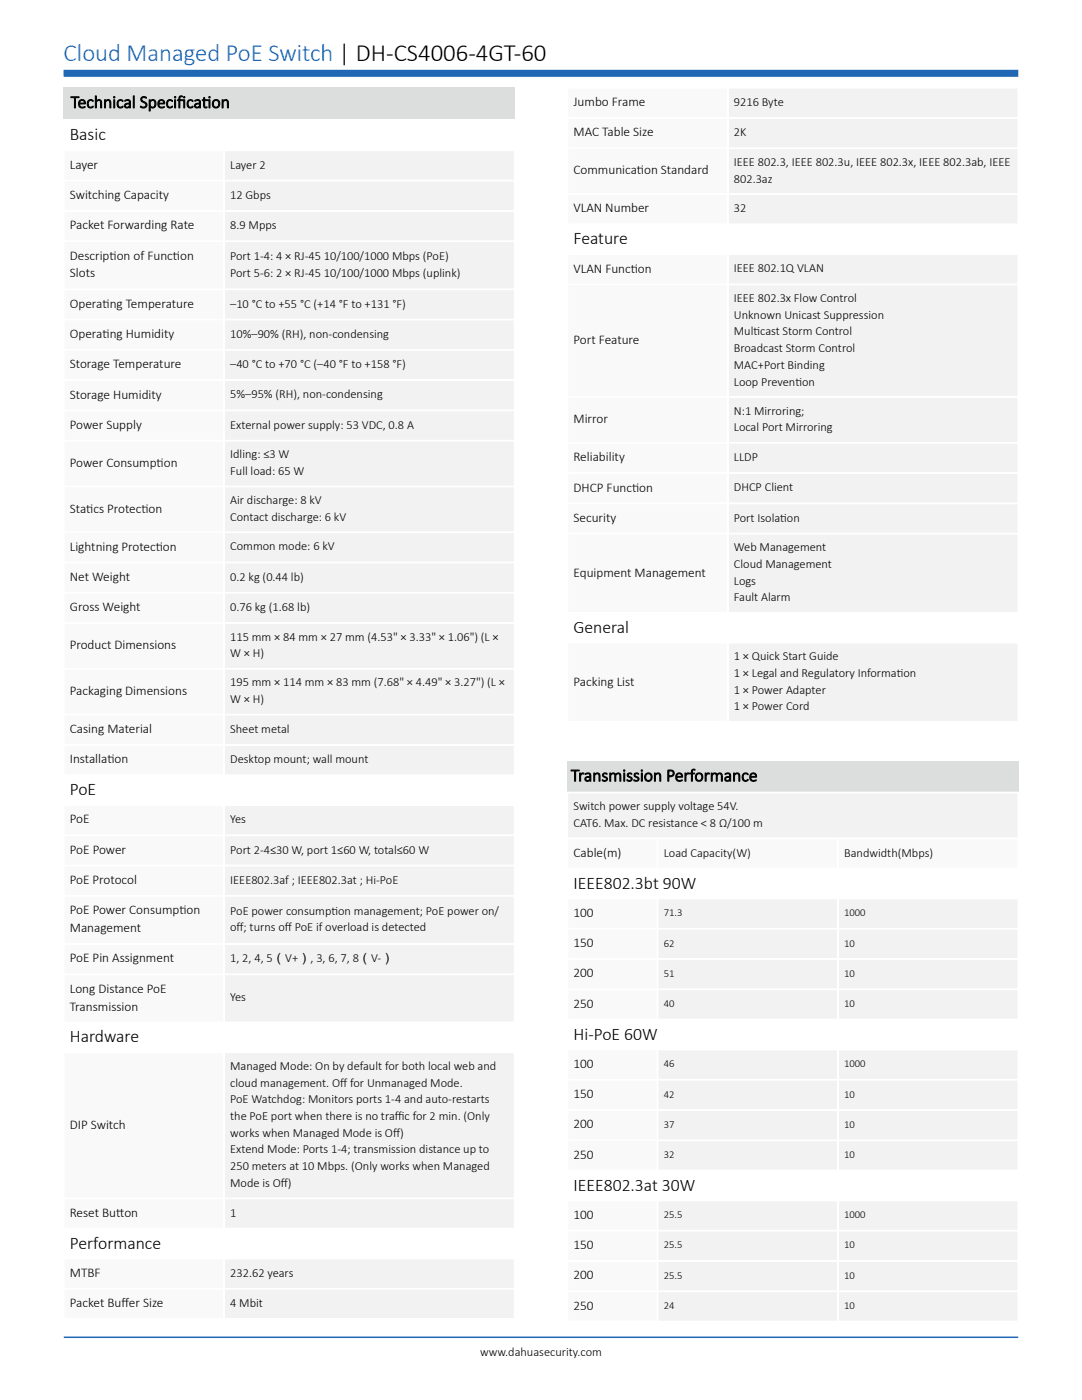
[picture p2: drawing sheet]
<svg xmlns="http://www.w3.org/2000/svg" width="216mm" height="279mm" viewBox="0 0 216 279" stroke-linecap="round" stroke-linejoin="round" font-family="sans-serif">
<defs><g id="words">
<text font-size="4.9" fill="#2068b3" x="12.7" y="12.2">Cloud Managed PoE Switch | DH-CS4006-4GT-60</text>
<g font-size="3.5">
<text x="14.1" y="21.5">Technical Specif</text>
<text x="35.3" y="21.5">icat</text>
<text x="40.3" y="21.5">ion</text>
<text x="13.9" y="28">Basic</text>
<text x="114.4" y="48.8">Feature</text>
<text x="114.4" y="126.3">General</text>
<text x="113.9" y="155.9">Transmission Performance</text>
<text x="13.9" y="158.7">PoE</text>
<text x="114.4" y="177.3">IEEE802.3bt 90W</text>
<text x="13.9" y="208">Hardware</text>
<text x="114.4" y="207.5">Hi-PoE 60W</text>
<text x="114.4" y="237.6">IEEE802.3at 30W</text>
<text x="13.9" y="249.2">Performance</text>
</g>
<g font-size="2.6">
<text x="114.4" y="21.2">Jumbo Frame</text>
<text x="114.4" y="27.2">MAC Table Size</text>
<text x="13.9" y="33.7">Layer</text>
<text x="114.4" y="34.8">Communicat</text>
<text x="127.1" y="34.8">ion Standard</text>
<text x="13.9" y="39.7">Switching Capacity</text>
<text x="13.9" y="45.8">Packet Forwarding Rate</text>
<text x="114.4" y="42.4">VLAN Number</text>
<text x="13.9" y="51.8">Descript</text>
<text x="21.9" y="51.8">ion of Funct</text>
<text x="34.5" y="51.8">ion</text>
<text x="13.9" y="55.4">Slots</text>
<text x="114.4" y="54.4">VLAN Funct</text>
<text x="125.9" y="54.4">ion</text>
<text x="13.9" y="61.4">Operat</text>
<text x="20.5" y="61.4">ing Temperature</text>
<text x="13.9" y="67.5">Operat</text>
<text x="20.5" y="67.5">ing Humidity</text>
<text x="114.4" y="68.7">Port Feature</text>
<text x="13.9" y="73.5">Storage Temperature</text>
<text x="13.9" y="79.5">Storage Humidity</text>
<text x="13.9" y="85.6">Power Supply</text>
<text x="114.4" y="84.5">Mirror</text>
<text x="13.9" y="93.2">Power Consumpt</text>
<text x="31.3" y="93.2">ion</text>
<text x="114.4" y="92.1">Reliability</text>
<text x="114.4" y="98.1">DHCP Funct</text>
<text x="126.1" y="98.1">ion</text>
<text x="13.9" y="102.3">Stat</text>
<text x="17.2" y="102.3">ics Protect</text>
<text x="28.2" y="102.3">ion</text>
<text x="114.4" y="104.1">Security</text>
<text x="13.9" y="109.9">Lightning Protect</text>
<text x="31.1" y="109.9">ion</text>
<text x="13.9" y="115.9">Net Weight</text>
<text x="114.4" y="115.1">Equipment Management</text>
<text x="13.9" y="122">Gross Weight</text>
<text x="13.9" y="129.6">Product Dimensions</text>
<text x="114.4" y="136.8">Packing List</text>
<text x="13.9" y="138.7">Packaging Dimensions</text>
<text x="13.9" y="146.3">Casing Material</text>
<text x="13.9" y="152.3">Installat</text>
<text x="21.4" y="152.3">ion</text>
<text x="13.9" y="164.3">PoE</text>
<text x="13.9" y="170.4">PoE Power</text>
<text x="114.4" y="171">Cable(m)</text>
<text x="13.9" y="176.4">PoE Protocol</text>
<text x="13.9" y="182.5">PoE Power Consumpt</text>
<text x="35.8" y="182.5">ion</text>
<text x="114.4" y="183">100</text>
<text x="13.9" y="186">Management</text>
<text x="114.4" y="189">150</text>
<text x="13.9" y="192.1">PoE Pin Assignment</text>
<text x="114.4" y="195.1">200</text>
<text x="13.9" y="198.1">Long Distance PoE</text>
<text x="13.9" y="201.7">Transmission</text>
<text x="114.4" y="201.1">250</text>
<text x="114.4" y="213.1">100</text>
<text x="114.4" y="219.2">150</text>
<text x="13.9" y="225.2">DIP Switch</text>
<text x="114.4" y="225.2">200</text>
<text x="114.4" y="231.2">250</text>
<text x="13.9" y="242.8">Reset But</text>
<text x="23.2" y="242.8">ton</text>
<text x="114.4" y="243.3">100</text>
<text x="114.4" y="249.3">150</text>
<text x="13.9" y="254.8">MTBF</text>
<text x="114.4" y="255.3">200</text>
<text x="13.9" y="260.9">Packet Buf</text>
<text x="24.2" y="260.9">fer Size</text>
<text x="114.4" y="261.4">250</text>
</g>
<g font-size="2.5">
<text x="146.4" y="21.1">9216 Byte</text>
<text x="146.4" y="27.2">2K</text>
<text x="45.9" y="33.6">Layer 2</text>
<text x="146.4" y="33.1">IEEE 802.3, IEEE 802.3u, IEEE 802.3x, IEEE 802.3ab, IEEE</text>
<text x="45.9" y="39.7">12 Gbps</text>
<text x="146.4" y="36.4">802.3az</text>
<text x="45.9" y="45.7">8.9 Mpps</text>
<text x="146.4" y="42.4">32</text>
<text x="45.9" y="51.9">Port 1-4: 4 × RJ-45 10/100/1000 Mbps (PoE)</text>
<text x="45.9" y="55.2">Port 5-6: 2 × RJ-45 10/100/1000 Mbps (uplink)</text>
<text x="146.4" y="54.4">IEEE 802.1Q VLAN</text>
<text x="45.9" y="61.4">–10 °C to +55 °C (+14 °F to +131 °F)</text>
<text x="146.4" y="60.3">IEEE 802.3x Flow Control</text>
<text x="146.4" y="63.6">Unknown Unicast Suppression</text>
<text x="45.9" y="67.4">10%–90% (RH), non-condensing</text>
<text x="146.4" y="67">Mult</text>
<text x="146.4" y="70.3">Broadcast Storm Control</text>
<text x="150.3" y="67">icast Storm Control</text>
<text x="45.9" y="73.5">–40 °C to +70 °C (–40 °F to +158 °F)</text>
<text x="146.4" y="73.6">MAC+Port Binding</text>
<text x="146.4" y="77">Loop Prevent</text>
<text x="158.7" y="77">ion</text>
<text x="45.9" y="79.5">5%–95% (RH), non-condensing</text>
<text x="146.4" y="82.8">N:1 Mirroring;</text>
<text x="45.9" y="85.5">External power supply: 53 VDC, 0.8 A</text>
<text x="146.4" y="86.1">Local Port Mirroring</text>
<text x="45.9" y="91.5">Idling: ≤3 W</text>
<text x="45.9" y="94.8">Full load: 65 W</text>
<text x="146.4" y="92">LLDP</text>
<text x="45.9" y="100.6">Air discharge: 8 kV</text>
<text x="146.4" y="98.1">DHCP Client</text>
<text x="45.9" y="103.9">Contact discharge: 6 kV</text>
<text x="146.4" y="104.1">Port Isolat</text>
<text x="155.7" y="104.1">ion</text>
<text x="45.9" y="109.9">Common mode: 6 kV</text>
<text x="146.4" y="110">Web Management</text>
<text x="146.4" y="113.4">Cloud Management</text>
<text x="45.9" y="115.9">0.2 kg (0.44 lb)</text>
<text x="146.4" y="116.7">Logs</text>
<text x="45.9" y="121.9">0.76 kg (1.68 lb)</text>
<text x="146.4" y="120">Fault Alarm</text>
<text x="45.9" y="127.9">115 mm × 84 mm × 27 mm (4.53&quot; × 3.33&quot; × 1.06&quot;) (L ×</text>
<text x="45.9" y="131.2">W × H)</text>
<text x="146.4" y="131.8">1 × Quick Start Guide</text>
<text x="45.9" y="137">195 mm × 114 mm × 83 mm (7.68&quot; × 4.49&quot; × 3.27&quot;) (L ×</text>
<text x="146.4" y="135.1">1 × Legal and Regulatory Informat</text>
<text x="178.9" y="135.1">ion</text>
<text x="45.9" y="140.3">W × H)</text>
<text x="146.4" y="138.5">1 × Power Adapter</text>
<text x="146.4" y="141.8">1 × Power Cord</text>
<text x="45.9" y="146.3">Sheet metal</text>
<text x="45.9" y="152.3">Desktop mount; wall mount</text>
<text x="114.4" y="161.7">Switch power supply voltage 54V.</text>
<text x="45.9" y="164.3">Yes</text>
<text x="114.4" y="165">CAT6. Max. DC resistance &lt; 8 Ω/100 m</text>
<text x="45.9" y="170.3">Port 2-4≤30 W, port 1≤60 W, total≤60 W</text>
<text x="132.4" y="170.9">Load Capacity(W)</text>
<text x="168.4" y="170.9">Bandwidth(Mbps)</text>
<text x="45.9" y="176.4">IEEE802.3af ; IEEE802.3at ; Hi-PoE</text>
<text x="45.9" y="185.9">of</text>
<text x="45.9" y="182.5">PoE power consumpt</text>
<text x="47.2" y="185.9">f; turns of PoE if overload is detected</text>
<text x="56.8" y="185.9">f</text>
<text x="66.1" y="182.5">ion management; PoE power on/</text>
<text x="45.9" y="192">1, 2, 4, 5（V+）, 3, 6, 7, 8（V-）</text>
<text x="45.9" y="199.9">Yes</text>
<text x="45.9" y="213.5">Managed Mode: On by default for both local web and</text>
<text x="45.9" y="216.9">cloud management. Of for Unmanaged Mode.</text>
<text x="45.9" y="220.2">PoE Watchdog: Monitors ports 1-4 and auto-restarts</text>
<text x="67.9" y="216.9">f</text>
<text x="45.9" y="223.5">the PoE port when there is no traf</text>
<text x="45.9" y="226.9">works when Managed Mode is Of</text>
<text x="78.4" y="226.9">f)</text>
<text x="78.8" y="223.5">f</text>
<text x="78.8" y="223.5">ic for 2 min. (Only</text>
<text x="45.9" y="230.2">Extend Mode: Ports 1-4; transmission distance up to</text>
<text x="45.9" y="233.5">250 meters at 10 Mbps. (Only works when Managed</text>
<text x="45.9" y="236.9">Mode is Of</text>
<text x="56" y="236.9">f)</text>
<text x="45.9" y="242.8">1</text>
<text x="45.9" y="254.8">232.62 years</text>
<text x="45.9" y="260.8">4 Mbit</text>
<text x="95.8" y="270.5">www.dahuasecurity.com</text>
</g>
<g font-size="2.1">
<text x="132.4" y="182.9">71.3</text>
<text x="168.4" y="182.9">1000</text>
<text x="132.4" y="188.9">62</text>
<text x="168.4" y="188.9">10</text>
<text x="132.4" y="194.9">51</text>
<text x="168.4" y="194.9">10</text>
<text x="132.4" y="201">40</text>
<text x="168.4" y="201">10</text>
<text x="132.4" y="213">46</text>
<text x="168.4" y="213">1000</text>
<text x="132.4" y="219">42</text>
<text x="168.4" y="219">10</text>
<text x="132.4" y="225.1">37</text>
<text x="168.4" y="225.1">10</text>
<text x="132.4" y="231.1">32</text>
<text x="168.4" y="231.1">10</text>
<text x="132.4" y="243.1">25.5</text>
<text x="168.4" y="243.1">1000</text>
<text x="132.4" y="249.2">25.5</text>
<text x="168.4" y="249.2">10</text>
<text x="132.4" y="255.2">25.5</text>
<text x="168.4" y="255.2">10</text>
<text x="132.4" y="261.2">24</text>
<text x="168.4" y="261.2">10</text>
</g>
</g></defs>
<path d="M12.7 17.5h90v6.3h-90z" fill-rule="evenodd" fill="#dcdddd"/>
<path d="M12.9 30.2h31.6v5.7h-31.6z" fill-rule="evenodd" fill="#f9f9f9"/>
<path d="M44.9 30.2h57.6v5.7h-57.6z" fill-rule="evenodd" fill="#f2f2f2"/>
<path d="M12.9 36.2h31.6v5.7h-31.6z" fill-rule="evenodd" fill="#f9f9f9"/>
<path d="M44.9 36.2h57.6v5.7h-57.6z" fill-rule="evenodd" fill="#f2f2f2"/>
<path d="M12.9 42.3h31.6v5.6h-31.6z" fill-rule="evenodd" fill="#f9f9f9"/>
<path d="M44.9 42.3h57.6v5.6h-57.6z" fill-rule="evenodd" fill="#f2f2f2"/>
<path d="M12.9 48.3h31.6v9.3h-31.6z" fill-rule="evenodd" fill="#f9f9f9"/>
<path d="M44.9 48.3h57.6v9.3h-57.6z" fill-rule="evenodd" fill="#f2f2f2"/>
<path d="M12.9 57.9h31.6v5.7h-31.6z" fill-rule="evenodd" fill="#f9f9f9"/>
<path d="M44.9 57.9h57.6v5.7h-57.6z" fill-rule="evenodd" fill="#f2f2f2"/>
<path d="M12.9 64h31.6v5.6h-31.6z" fill-rule="evenodd" fill="#f9f9f9"/>
<path d="M44.9 64h57.6v5.6h-57.6z" fill-rule="evenodd" fill="#f2f2f2"/>
<path d="M12.9 70h31.6v5.7h-31.6z" fill-rule="evenodd" fill="#f9f9f9"/>
<path d="M44.9 70h57.6v5.7h-57.6z" fill-rule="evenodd" fill="#f2f2f2"/>
<path d="M12.9 76h31.6v5.7h-31.6z" fill-rule="evenodd" fill="#f9f9f9"/>
<path d="M44.9 76h57.6v5.7h-57.6z" fill-rule="evenodd" fill="#f2f2f2"/>
<path d="M12.9 82.1h31.6v5.7h-31.6z" fill-rule="evenodd" fill="#f9f9f9"/>
<path d="M44.9 82.1h57.6v5.7h-57.6z" fill-rule="evenodd" fill="#f2f2f2"/>
<path d="M12.9 88.1h31.6v8.8h-31.6z" fill-rule="evenodd" fill="#f9f9f9"/>
<path d="M44.9 88.1h57.6v8.8h-57.6z" fill-rule="evenodd" fill="#f2f2f2"/>
<path d="M12.9 97.3h31.6v8.7h-31.6z" fill-rule="evenodd" fill="#f9f9f9"/>
<path d="M44.9 97.3h57.6v8.7h-57.6z" fill-rule="evenodd" fill="#f2f2f2"/>
<path d="M12.9 106.4h31.6v5.7h-31.6z" fill-rule="evenodd" fill="#f9f9f9"/>
<path d="M44.9 106.4h57.6v5.7h-57.6z" fill-rule="evenodd" fill="#f2f2f2"/>
<path d="M12.9 112.4h31.6v5.7h-31.6z" fill-rule="evenodd" fill="#f9f9f9"/>
<path d="M44.9 112.4h57.6v5.7h-57.6z" fill-rule="evenodd" fill="#f2f2f2"/>
<path d="M12.9 118.5h31.6v5.7h-31.6z" fill-rule="evenodd" fill="#f9f9f9"/>
<path d="M44.9 118.5h57.6v5.7h-57.6z" fill-rule="evenodd" fill="#f2f2f2"/>
<path d="M12.9 124.5h31.6v8.8h-31.6z" fill-rule="evenodd" fill="#f9f9f9"/>
<path d="M44.9 124.5h57.6v8.8h-57.6z" fill-rule="evenodd" fill="#f2f2f2"/>
<path d="M12.9 133.7h31.6v8.7h-31.6z" fill-rule="evenodd" fill="#f9f9f9"/>
<path d="M44.9 133.7h57.6v8.7h-57.6z" fill-rule="evenodd" fill="#f2f2f2"/>
<path d="M12.9 142.8h31.6v5.7h-31.6z" fill-rule="evenodd" fill="#f9f9f9"/>
<path d="M44.9 142.8h57.6v5.7h-57.6z" fill-rule="evenodd" fill="#f2f2f2"/>
<path d="M12.9 148.8h31.6v5.7h-31.6z" fill-rule="evenodd" fill="#f9f9f9"/>
<path d="M44.9 148.8h57.6v5.7h-57.6z" fill-rule="evenodd" fill="#f2f2f2"/>
<g fill="none" stroke="#fff" stroke-width=".35">
<path d="M12.5 30h90.4M12.5 36h90.4M12.7 29.8v125.1M44.7 29.8v125.1M102.7 29.8v125.1M12.5 42.1h90.4M12.5 48.1h90.4M12.5 57.7h90.4M12.5 63.8h90.4M12.5 69.8h90.4M12.5 75.9h90.4M12.5 81.9h90.4"/>
<path d="M12.5 87.9h90.4M12.5 97.1h90.4M12.5 106.2h90.4M12.5 112.3h90.4M12.5 118.3h90.4M12.5 124.3h90.4M12.5 133.5h90.4M12.5 142.6h90.4M12.5 148.7h90.4M12.5 154.7h90.4"/>
</g>
<path d="M12.9 160.8h31.6v5.7h-31.6z" fill-rule="evenodd" fill="#f9f9f9"/>
<path d="M44.9 160.8h57.6v5.7h-57.6z" fill-rule="evenodd" fill="#f2f2f2"/>
<path d="M12.9 166.9h31.6v5.7h-31.6z" fill-rule="evenodd" fill="#f9f9f9"/>
<path d="M44.9 166.9h57.6v5.7h-57.6z" fill-rule="evenodd" fill="#f2f2f2"/>
<path d="M12.9 172.9h31.6v5.7h-31.6z" fill-rule="evenodd" fill="#f9f9f9"/>
<path d="M44.9 172.9h57.6v5.7h-57.6z" fill-rule="evenodd" fill="#f2f2f2"/>
<path d="M12.9 179h31.6v9.2h-31.6z" fill-rule="evenodd" fill="#f9f9f9"/>
<path d="M44.9 179h57.6v9.2h-57.6z" fill-rule="evenodd" fill="#f2f2f2"/>
<path d="M12.9 188.6h31.6v5.7h-31.6z" fill-rule="evenodd" fill="#f9f9f9"/>
<path d="M44.9 188.6h57.6v5.7h-57.6z" fill-rule="evenodd" fill="#f2f2f2"/>
<path d="M12.9 194.6h31.6v9.3h-31.6z" fill-rule="evenodd" fill="#f9f9f9"/>
<path d="M44.9 194.6h57.6v9.3h-57.6z" fill-rule="evenodd" fill="#f2f2f2"/>
<path d="M12.5 160.7h90.4M12.5 166.7h90.4M12.5 172.7h90.4M12.5 178.8h90.4M12.7 160.5v43.7M44.7 160.5v43.7M102.7 160.5v43.7M12.5 188.4h90.4M12.5 194.4h90.4M12.5 204.1h90.4" fill="none" stroke="#fff" stroke-width=".35"/>
<path d="M12.9 210.2h31.6v28.8h-31.6z" fill-rule="evenodd" fill="#f9f9f9"/>
<path d="M44.9 210.2h57.6v28.8h-57.6z" fill-rule="evenodd" fill="#f2f2f2"/>
<path d="M12.9 239.3h31.6v5.7h-31.6z" fill-rule="evenodd" fill="#f9f9f9"/>
<path d="M44.9 239.3h57.6v5.7h-57.6z" fill-rule="evenodd" fill="#f2f2f2"/>
<path d="M12.5 210h90.4M12.7 209.8v35.6M44.7 209.8v35.6M102.7 209.8v35.6M12.5 239.2h90.4M12.5 245.2h90.4" fill="none" stroke="#fff" stroke-width=".35"/>
<path d="M12.9 251.3h31.6v5.7h-31.6z" fill-rule="evenodd" fill="#f9f9f9"/>
<path d="M44.9 251.3h57.6v5.7h-57.6z" fill-rule="evenodd" fill="#f2f2f2"/>
<path d="M12.9 257.4h31.6v5.7h-31.6z" fill-rule="evenodd" fill="#f9f9f9"/>
<path d="M44.9 257.4h57.6v5.7h-57.6z" fill-rule="evenodd" fill="#f2f2f2"/>
<path d="M12.5 251.2h90.4M12.5 257.2h90.4M12.7 251v12.4M44.7 251v12.4M102.7 251v12.4M12.5 263.2h90.4" fill="none" stroke="#fff" stroke-width=".35"/>
<path d="M113.4 17.7h31.6v5.7h-31.6z" fill-rule="evenodd" fill="#f9f9f9"/>
<path d="M145.4 17.7h57.6v5.7h-57.6z" fill-rule="evenodd" fill="#f2f2f2"/>
<path d="M113.4 23.7h31.6v5.7h-31.6z" fill-rule="evenodd" fill="#f9f9f9"/>
<path d="M145.4 23.7h57.6v5.7h-57.6z" fill-rule="evenodd" fill="#f2f2f2"/>
<path d="M113.4 29.8h31.6v8.7h-31.6z" fill-rule="evenodd" fill="#f9f9f9"/>
<path d="M145.4 29.8h57.6v8.7h-57.6z" fill-rule="evenodd" fill="#f2f2f2"/>
<path d="M113.4 38.9h31.6v5.7h-31.6z" fill-rule="evenodd" fill="#f9f9f9"/>
<path d="M145.4 38.9h57.6v5.7h-57.6z" fill-rule="evenodd" fill="#f2f2f2"/>
<path d="M113 17.5h90.4M113.2 17.3v27.6M145.2 17.3v27.6M203.2 17.3v27.6M113 23.5h90.4M113 29.6h90.4M113 38.7h90.4M113 44.8h90.4" fill="none" stroke="#fff" stroke-width=".35"/>
<path d="M113.4 50.9h31.6v5.7h-31.6z" fill-rule="evenodd" fill="#f9f9f9"/>
<path d="M145.4 50.9h57.6v5.7h-57.6z" fill-rule="evenodd" fill="#f2f2f2"/>
<path d="M113.4 56.9h31.6v22.2h-31.6z" fill-rule="evenodd" fill="#f9f9f9"/>
<path d="M145.4 56.9h57.6v22.2h-57.6z" fill-rule="evenodd" fill="#f2f2f2"/>
<path d="M113.4 79.4h31.6v8.8h-31.6z" fill-rule="evenodd" fill="#f9f9f9"/>
<path d="M145.4 79.4h57.6v8.8h-57.6z" fill-rule="evenodd" fill="#f2f2f2"/>
<path d="M113.4 88.6h31.6v5.6h-31.6z" fill-rule="evenodd" fill="#f9f9f9"/>
<path d="M145.4 88.6h57.6v5.6h-57.6z" fill-rule="evenodd" fill="#f2f2f2"/>
<path d="M113.4 94.6h31.6v5.7h-31.6z" fill-rule="evenodd" fill="#f9f9f9"/>
<path d="M145.4 94.6h57.6v5.7h-57.6z" fill-rule="evenodd" fill="#f2f2f2"/>
<path d="M113.4 100.6h31.6v5.7h-31.6z" fill-rule="evenodd" fill="#f9f9f9"/>
<path d="M145.4 100.6h57.6v5.7h-57.6z" fill-rule="evenodd" fill="#f2f2f2"/>
<path d="M113.4 106.7h31.6v15.4h-31.6z" fill-rule="evenodd" fill="#f9f9f9"/>
<path d="M145.4 106.7h57.6v15.4h-57.6z" fill-rule="evenodd" fill="#f2f2f2"/>
<path d="M113 50.7h90.4M113 56.8h90.4M113.2 50.5v72M145.2 50.5v72M203.2 50.5v72M113 79.2h90.4M113 88.4h90.4M113 94.4h90.4M113 100.5h90.4M113 106.5h90.4M113 122.3h90.4" fill="none" stroke="#fff" stroke-width=".35"/>
<path d="M113.4 128.4h31.6v15.5h-31.6z" fill-rule="evenodd" fill="#f9f9f9"/>
<path d="M145.4 128.4h57.6v15.5h-57.6z" fill-rule="evenodd" fill="#f2f2f2"/>
<path d="M113 128.3h90.4M113.2 128.1v16.1M145.2 128.1v16.1M203.2 128.1v16.1M113 144.1h90.4" fill="none" stroke="#fff" stroke-width=".35"/>
<path d="M113.2 151.9h90v6.3h-90z" fill-rule="evenodd" fill="#dcdddd"/>
<path d="M113.4 158.3h89.6v8.8h-89.6z" fill-rule="evenodd" fill="#f2f2f2"/>
<g fill="#f9f9f9">
<path d="M113.4 167.5h17.6v5.7h-17.6z" fill-rule="evenodd"/>
<path d="M131.4 167.5h35.6v5.7h-35.6z" fill-rule="evenodd"/>
<path d="M167.4 167.5h35.6v5.7h-35.6z" fill-rule="evenodd"/>
</g>
<path d="M113 158.2h90.4M113.2 158v15.5M203.2 158v15.5M113 167.3h90.4M113 173.4h90.4M131.2 167.3v6.2M167.2 167.3v6.2" fill="none" stroke="#fff" stroke-width=".35"/>
<path d="M113.4 179.5h17.6v5.7h-17.6z" fill-rule="evenodd" fill="#f9f9f9"/>
<g fill="#f2f2f2">
<path d="M131.4 179.5h35.6v5.7h-35.6z" fill-rule="evenodd"/>
<path d="M167.4 179.5h35.6v5.7h-35.6z" fill-rule="evenodd"/>
</g>
<path d="M113.4 185.5h17.6v5.7h-17.6z" fill-rule="evenodd" fill="#f9f9f9"/>
<g fill="#f2f2f2">
<path d="M131.4 185.5h35.6v5.7h-35.6z" fill-rule="evenodd"/>
<path d="M167.4 185.5h35.6v5.7h-35.6z" fill-rule="evenodd"/>
</g>
<path d="M113.4 191.6h17.6v5.7h-17.6z" fill-rule="evenodd" fill="#f9f9f9"/>
<g fill="#f2f2f2">
<path d="M131.4 191.6h35.6v5.7h-35.6z" fill-rule="evenodd"/>
<path d="M167.4 191.6h35.6v5.7h-35.6z" fill-rule="evenodd"/>
</g>
<path d="M113.4 197.6h17.6v5.7h-17.6z" fill-rule="evenodd" fill="#f9f9f9"/>
<g fill="#f2f2f2">
<path d="M131.4 197.6h35.6v5.7h-35.6z" fill-rule="evenodd"/>
<path d="M167.4 197.6h35.6v5.7h-35.6z" fill-rule="evenodd"/>
</g>
<path d="M113 179.3h90.4M113.2 179.1v24.6M131.2 179.1v24.6M167.2 179.1v24.6M203.2 179.1v24.6M113 185.4h90.4M113 191.4h90.4M113 197.4h90.4M113 203.5h90.4" fill="none" stroke="#fff" stroke-width=".35"/>
<path d="M113.4 209.6h17.6v5.7h-17.6z" fill-rule="evenodd" fill="#f9f9f9"/>
<g fill="#f2f2f2">
<path d="M131.4 209.6h35.6v5.7h-35.6z" fill-rule="evenodd"/>
<path d="M167.4 209.6h35.6v5.7h-35.6z" fill-rule="evenodd"/>
</g>
<path d="M113.4 215.7h17.6v5.6h-17.6z" fill-rule="evenodd" fill="#f9f9f9"/>
<g fill="#f2f2f2">
<path d="M131.4 215.7h35.6v5.6h-35.6z" fill-rule="evenodd"/>
<path d="M167.4 215.7h35.6v5.6h-35.6z" fill-rule="evenodd"/>
</g>
<path d="M113.4 221.7h17.6v5.7h-17.6z" fill-rule="evenodd" fill="#f9f9f9"/>
<g fill="#f2f2f2">
<path d="M131.4 221.7h35.6v5.7h-35.6z" fill-rule="evenodd"/>
<path d="M167.4 221.7h35.6v5.7h-35.6z" fill-rule="evenodd"/>
</g>
<path d="M113.4 227.7h17.6v5.7h-17.6z" fill-rule="evenodd" fill="#f9f9f9"/>
<g fill="#f2f2f2">
<path d="M131.4 227.7h35.6v5.7h-35.6z" fill-rule="evenodd"/>
<path d="M167.4 227.7h35.6v5.7h-35.6z" fill-rule="evenodd"/>
</g>
<path d="M113 209.4h90.4M113 215.5h90.4M113.2 209.3v24.5M131.2 209.3v24.5M167.2 209.3v24.5M203.2 209.3v24.5M113 221.5h90.4M113 227.6h90.4M113 233.6h90.4" fill="none" stroke="#fff" stroke-width=".35"/>
<path d="M113.4 239.7h17.6v5.7h-17.6z" fill-rule="evenodd" fill="#f9f9f9"/>
<g fill="#f2f2f2">
<path d="M131.4 239.7h35.6v5.7h-35.6z" fill-rule="evenodd"/>
<path d="M167.4 239.7h35.6v5.7h-35.6z" fill-rule="evenodd"/>
</g>
<path d="M113.4 245.8h17.6v5.7h-17.6z" fill-rule="evenodd" fill="#f9f9f9"/>
<g fill="#f2f2f2">
<path d="M131.4 245.8h35.6v5.7h-35.6z" fill-rule="evenodd"/>
<path d="M167.4 245.8h35.6v5.7h-35.6z" fill-rule="evenodd"/>
</g>
<path d="M113.4 251.8h17.6v5.7h-17.6z" fill-rule="evenodd" fill="#f9f9f9"/>
<g fill="#f2f2f2">
<path d="M131.4 251.8h35.6v5.7h-35.6z" fill-rule="evenodd"/>
<path d="M167.4 251.8h35.6v5.7h-35.6z" fill-rule="evenodd"/>
</g>
<path d="M113.4 257.9h17.6v5.7h-17.6z" fill-rule="evenodd" fill="#f9f9f9"/>
<g fill="#f2f2f2">
<path d="M131.4 257.9h35.6v5.7h-35.6z" fill-rule="evenodd"/>
<path d="M167.4 257.9h35.6v5.7h-35.6z" fill-rule="evenodd"/>
</g>
<path d="M113 239.6h90.4M113.2 239.4v24.5M131.2 239.4v24.5M167.2 239.4v24.5M203.2 239.4v24.5M113 245.6h90.4M113 251.7h90.4M113 257.7h90.4M113 263.7h90.4" fill="none" stroke="#fff" stroke-width=".35"/>
<path d="M12.7 14.6h190.5" fill="none" stroke="#2068b3" stroke-width="1.4"/>
<path d="M12.7 266.9h190.5" fill="none" stroke="#2068b3" stroke-width=".3"/>
<use href="#words"/>
</svg>
